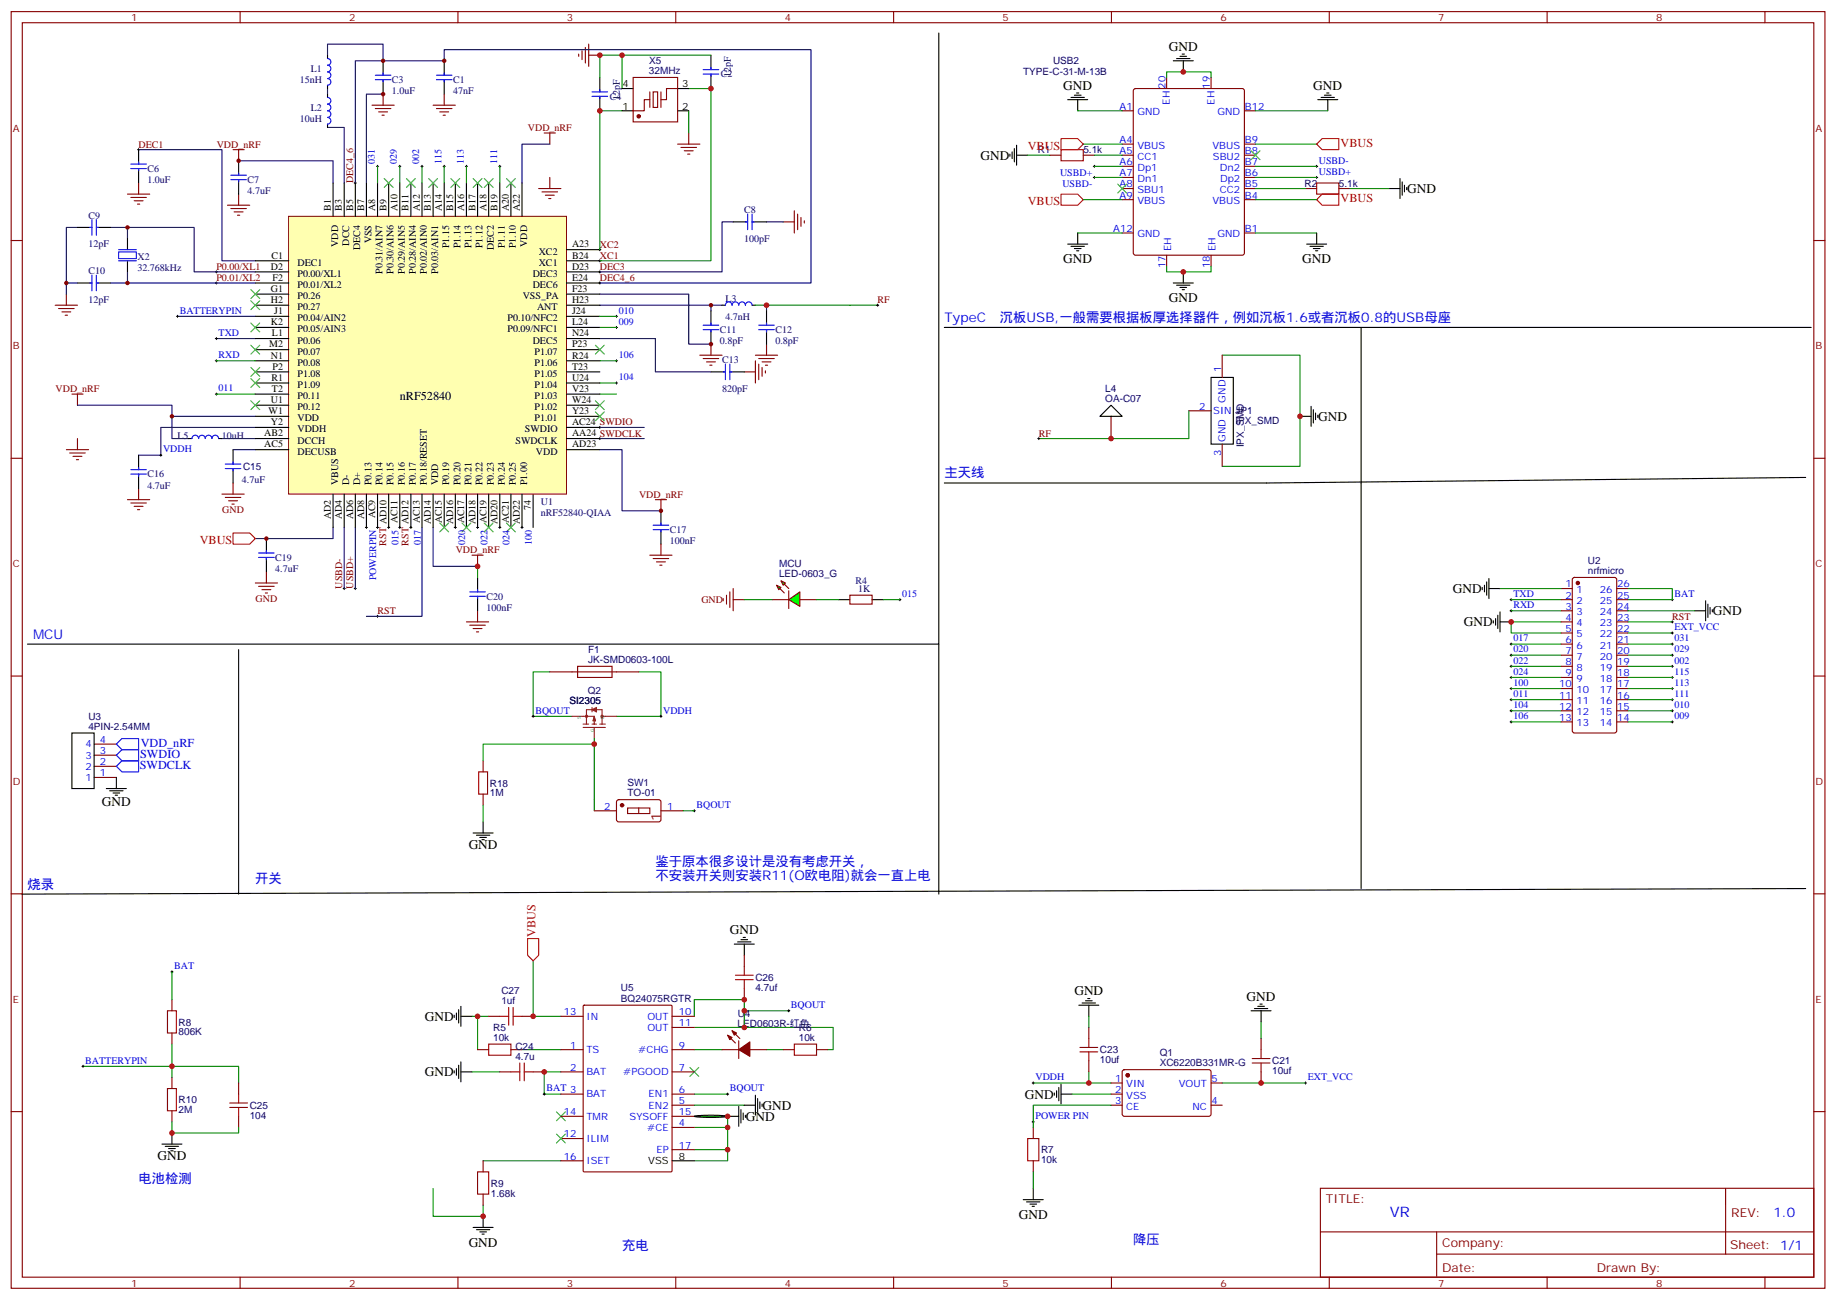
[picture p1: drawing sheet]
<svg xmlns="http://www.w3.org/2000/svg" width="583mm" height="413mm" viewBox="0 0 583 413" stroke-linecap="round" stroke-linejoin="round" font-family="sans-serif">
<defs><g id="words">
<text font-size="4.6" fill="#00f" x="441.2" y="386.3">VR</text>
<g font-size="4.2">
<text x="371" y="16.1">GND</text>
<text x="337.5" y="28.4">GND</text>
<text x="416.9" y="28.4">GND</text>
<text x="311.2" y="50.7">GND</text>
<text x="446.7" y="61.3">GND</text>
<text x="337.5" y="83.6">GND</text>
<text x="413.4" y="83.6">GND</text>
<text x="371" y="95.9">GND</text>
<text x="418.5" y="133.6">GND</text>
<text x="461.2" y="188.3">GND</text>
<text x="543.7" y="195.4">GND</text>
<text x="464.7" y="198.9">GND</text>
<text x="32.3" y="256">GND</text>
<text x="148.8" y="269.4">GND</text>
<text x="231.7" y="296.5">GND</text>
<text x="341" y="315.9">GND</text>
<text x="395.7" y="317.7">GND</text>
<text x="134.8" y="324.1">GND</text>
<text x="134.8" y="341.8">GND</text>
<text x="242.1" y="352.3">GND</text>
<text x="325.3" y="348.8">GND</text>
<text x="236.8" y="355.9">GND</text>
<text x="50" y="368.2">GND</text>
<text x="323.4" y="387">GND</text>
<text x="148.8" y="395.8">GND</text>
</g>
<g font-size="4.2" fill="#00f">
<text x="299.8" y="102.2">TypeC</text>
<text x="317.4" y="102.2">沉板USB,一般需要根据板厚选择器件，例如沉板1.6或者沉板0.8的USB母座</text>
<text x="299.8" y="151.6">主天线</text>
<text x="10.5" y="202.7">MCU</text>
<text x="208" y="275.1">鉴于原本很多设计是没有考虑开关，</text>
<text x="81" y="280.4">开关</text>
<text x="208" y="279.3">不安装开关则安装R11(O欧电阻)就会一直上电</text>
<text x="8.7" y="282.1">烧录</text>
<text x="44" y="375.6">电池检测</text>
<text x="562.9" y="386.5">1.0</text>
<text x="359.7" y="395">降压</text>
<text x="197.4" y="396.8">充电</text>
</g>
<text font-size="4.2" fill="#800" x="209.7" y="260.5" transform="rotate(-90 209.7 260.5)">1</text>
<g font-size="3.9" fill="#f00">
<text x="326.2" y="47.5">VBUS</text>
<text x="425.5" y="46.5">VBUS</text>
<text x="326.2" y="65.1">VBUS</text>
<text x="425.5" y="64.2">VBUS</text>
<text x="63.4" y="172.7">VBUS</text>
<text x="170" y="297.5" transform="rotate(-90 170 297.5)">VBUS</text>
</g>
<text font-size="3.9" x="126.9" y="126.9">nRF52840</text>
<g font-size="3.9" fill="#00f">
<text x="44.7" y="237.1">VDD_nRF</text>
<text x="44.4" y="244.2">SWDCLK</text>
<text x="44.5" y="240.6">SWDIO</text>
</g>
<g font-size="3.9" fill="#800">
<text x="420.9" y="381.9">TITLE:</text>
<text x="549.5" y="386.5">REV:</text>
<text x="457.8" y="396.1">Company:</text>
<text x="549.2" y="396.7">Sheet: 1/1</text>
<text x="457.8" y="403.7">Date:</text>
<text x="506.8" y="403.8">Drawn By:</text>
</g>
<g font-size="3.2" fill="#800">
<text x="41.6" y="6.7">1</text>
<text x="110.8" y="6.7">2</text>
<text x="179.9" y="6.7">3</text>
<text x="249.1" y="6.7">4</text>
<text x="318.2" y="6.7">5</text>
<text x="387.4" y="6.7">6</text>
<text x="456.5" y="6.7">7</text>
<text x="525.7" y="6.7">8</text>
<text x="4.1" y="41.8">A</text>
<text x="576.3" y="41.8">A</text>
<text x="4.1" y="110.9">B</text>
<text x="576.3" y="110.9">B</text>
<text x="4.1" y="180.1">C</text>
<text x="576.3" y="180.1">C</text>
<text x="4.1" y="249.2">D</text>
<text x="576.3" y="249.2">D</text>
<text x="4.1" y="318.4">E</text>
<text x="576.3" y="318.4">E</text>
<text x="41.6" y="408.5">1</text>
<text x="110.8" y="408.5">2</text>
<text x="179.9" y="408.5">3</text>
<text x="249.1" y="408.5">4</text>
<text x="318.2" y="408.5">5</text>
<text x="387.4" y="408.5">6</text>
<text x="456.5" y="408.5">7</text>
<text x="525.7" y="408.5">8</text>
</g>
<g font-size="3.2" fill="#000080">
<text x="98.7" y="22.8">L1</text>
<text x="206" y="23.4">32MHz</text>
<text x="206.1" y="20.2">X5</text>
<text x="324.7" y="23.9">TYPE-C-31-M-13B</text>
<text x="334.3" y="20.4">USB2</text>
<text x="95.1" y="26.4">15nH</text>
<text x="124.4" y="26.4">C3</text>
<text x="124.4" y="29.9">1.0uF</text>
<text x="143.8" y="26.4">C1</text>
<text x="143.8" y="29.9">47nF</text>
<text x="228.8" y="24.6">C2</text>
<text x="232" y="24.6" transform="rotate(-90 232 24.6)">12pF</text>
<text x="98.7" y="35.2">L2</text>
<text x="193.6" y="31.6">C4</text>
<text x="196.7" y="31.6" transform="rotate(-90 196.7 31.6)">12pF</text>
<text x="95.1" y="38.7">10uH</text>
<text x="329.4" y="48.7">R1</text>
<text x="343.9" y="48.7">5.1k</text>
<text x="46.8" y="54.6">C6</text>
<text x="46.8" y="58.1">1.0uF</text>
<text x="78.6" y="58.1">C7</text>
<text x="414.1" y="59.3">R2</text>
<text x="425" y="59.3">5.1k</text>
<text x="78.6" y="61.6">4.7uF</text>
<text x="28.1" y="69.4">C9</text>
<text x="236.3" y="67.6">C8</text>
<text x="236.3" y="76.8">100pF</text>
<text x="28.1" y="78.6">12pF</text>
<text x="43.6" y="82.4">X2</text>
<text x="28.1" y="87">C10</text>
<text x="43.6" y="86">32.768kHz</text>
<text x="230.3" y="95.8">L3</text>
<text x="28.1" y="96.2">12pF</text>
<text x="230.3" y="101.5">4.7nH</text>
<text x="228.5" y="105.7">C11</text>
<text x="246.1" y="105.7">C12</text>
<text x="228.5" y="109.3">0.8pF</text>
<text x="246.1" y="109.3">0.8pF</text>
<text x="229.2" y="115.3">C13</text>
<text x="229.2" y="124.4">820pF</text>
<text x="350.8" y="124.4">L4</text>
<text x="350.8" y="127.6">OA-C07</text>
<text x="392.2" y="131.5">JP1</text>
<text x="392.2" y="134.8">IPX_SMD</text>
<text x="56.3" y="139.2">L5</text>
<text x="70.4" y="139.2">10uH</text>
<text x="394.9" y="142" transform="rotate(-90 394.9 142)">IPX_SMD</text>
<text x="77.2" y="149.2">C15</text>
<text x="46.8" y="151.6">C16</text>
<text x="46.8" y="155.1">4.7uF</text>
<text x="76.8" y="153.4">4.7uF</text>
<text x="171.7" y="160.4">U1</text>
<text x="171.7" y="163.9">nRF52840-QIAA</text>
<text x="212.6" y="169.2">C17</text>
<text x="212.6" y="172.8">100nF</text>
<text x="87.4" y="178">C19</text>
<text x="504" y="178.9">U2</text>
<text x="87.4" y="181.6">4.7uF</text>
<text x="247.3" y="183.3">LED-0603_G</text>
<text x="247.3" y="180.1">MCU</text>
<text x="271.5" y="185.5">R4</text>
<text x="504" y="182.1">nrfmicro</text>
<text x="154.4" y="190.4">C20</text>
<text x="272.4" y="188.1">1K</text>
<text x="154.4" y="193.9">100nF</text>
<text x="186.7" y="207.3">F1</text>
<text x="186.7" y="210.5">JK-SMD0603-100L</text>
<text x="186.6" y="220.4">Q2</text>
<text x="180.8" y="223.6">SI2305</text>
<text x="28.1" y="231.7">4PIN-2.54MM</text>
<text x="28.1" y="228.5">U3</text>
<text x="155.5" y="249.8">R18</text>
<text x="199.2" y="249.7">SW1</text>
<text x="155.5" y="252.8">1M</text>
<text x="199.2" y="252.8">TO-01</text>
<text x="239.8" y="311.4">C26</text>
<text x="159.2" y="315.7">C27</text>
<text x="197.1" y="318">BQ24075RGTR</text>
<text x="197.1" y="314.8">U5</text>
<text x="239.8" y="314.7">4.7uf</text>
<text x="159.2" y="318.8">1uf</text>
<text x="234.2" y="323">U4</text>
<text x="56.7" y="328.7">806K</text>
<text x="56.7" y="325.6">R8</text>
<text x="156.5" y="327.3">R5</text>
<text x="234.1" y="326.2">LED0603R-红色</text>
<text x="253.6" y="327.2">R6</text>
<text x="156.5" y="330.4">10k</text>
<text x="163.6" y="333.2">C24</text>
<text x="253.6" y="330.4">10k</text>
<text x="349.1" y="334.4">C23</text>
<text x="368.1" y="335.4">Q1</text>
<text x="163.6" y="336.4">4.7u</text>
<text x="349.1" y="337.6">10uf</text>
<text x="368.1" y="338.6">XC6220B331MR-G</text>
<text x="403.8" y="341.1">10uf</text>
<text x="403.8" y="337.9">C21</text>
<text x="56.7" y="353.4">2M</text>
<text x="56.7" y="350.3">R10</text>
<text x="79.3" y="352.1">C25</text>
<text x="79.3" y="355.2">104</text>
<text x="330.4" y="369.3">10k</text>
<text x="330.5" y="366.2">R7</text>
<text x="155.8" y="376.7">R9</text>
<text x="155.8" y="379.9">1.68k</text>
</g>
<g font-size="3.2">
<text x="197.6" y="27.8">4</text>
<text x="216.5" y="27.8">3</text>
<text x="197.6" y="34.8">1</text>
<text x="216.5" y="34.8">2</text>
<text x="105" y="66.9" transform="rotate(-90 105 66.9)">B1</text>
<text x="108.5" y="66.9" transform="rotate(-90 108.5 66.9)">B3</text>
<text x="112.1" y="66.9" transform="rotate(-90 112.1 66.9)">B5</text>
<text x="115.6" y="66.9" transform="rotate(-90 115.6 66.9)">B7</text>
<text x="119.1" y="66.9" transform="rotate(-90 119.1 66.9)">A8</text>
<text x="122.7" y="66.9" transform="rotate(-90 122.7 66.9)">B9</text>
<text x="126.2" y="66.9" transform="rotate(-90 126.2 66.9)">A10</text>
<text x="129.7" y="66.9" transform="rotate(-90 129.7 66.9)">B11</text>
<text x="133.2" y="66.9" transform="rotate(-90 133.2 66.9)">A12</text>
<text x="136.8" y="66.9" transform="rotate(-90 136.8 66.9)">B13</text>
<text x="140.3" y="66.9" transform="rotate(-90 140.3 66.9)">A14</text>
<text x="143.8" y="66.9" transform="rotate(-90 143.8 66.9)">B15</text>
<text x="147.4" y="66.9" transform="rotate(-90 147.4 66.9)">A16</text>
<text x="150.9" y="66.9" transform="rotate(-90 150.9 66.9)">B17</text>
<text x="154.4" y="66.9" transform="rotate(-90 154.4 66.9)">A18</text>
<text x="157.9" y="66.9" transform="rotate(-90 157.9 66.9)">B19</text>
<text x="161.5" y="66.9" transform="rotate(-90 161.5 66.9)">A20</text>
<text x="165" y="66.9" transform="rotate(-90 165 66.9)">A22</text>
<text x="110.8" y="78" transform="rotate(-90 110.8 78)">DCC</text>
<text x="117.9" y="77.3" transform="rotate(-90 117.9 77.3)">VSS</text>
<text x="86.2" y="82.1">C1</text>
<text x="107.3" y="78.4" transform="rotate(-90 107.3 78.4)">VDD</text>
<text x="114.4" y="79.4" transform="rotate(-90 114.4 79.4)">DEC4</text>
<text x="142.6" y="78.8" transform="rotate(-90 142.6 78.8)">P1.15</text>
<text x="146.1" y="78.8" transform="rotate(-90 146.1 78.8)">P1.14</text>
<text x="149.6" y="78.8" transform="rotate(-90 149.6 78.8)">P1.13</text>
<text x="153.2" y="78.8" transform="rotate(-90 153.2 78.8)">P1.12</text>
<text x="156.7" y="79.4" transform="rotate(-90 156.7 79.4)">DEC2</text>
<text x="160.2" y="78.8" transform="rotate(-90 160.2 78.8)">P1.11</text>
<text x="163.8" y="78.8" transform="rotate(-90 163.8 78.8)">P1.10</text>
<text x="167.3" y="78.4" transform="rotate(-90 167.3 78.4)">VDD</text>
<text x="171" y="80.9">XC2</text>
<text x="181.6" y="82.1">B24</text>
<text x="181.6" y="78.6">A23</text>
<text x="86" y="85.6">D2</text>
<text x="86.5" y="89.1">F2</text>
<text x="94.4" y="84.4">DEC1</text>
<text x="94.4" y="87.9">P0.00/XL1</text>
<text x="121.4" y="86.9" transform="rotate(-90 121.4 86.9)">P0.31/AIN7</text>
<text x="125" y="86.9" transform="rotate(-90 125 86.9)">P0.30/AIN6</text>
<text x="128.5" y="86.9" transform="rotate(-90 128.5 86.9)">P0.29/AIN5</text>
<text x="132" y="86.9" transform="rotate(-90 132 86.9)">P0.28/AIN4</text>
<text x="135.5" y="86.9" transform="rotate(-90 135.5 86.9)">P0.02/AIN0</text>
<text x="139.1" y="86.9" transform="rotate(-90 139.1 86.9)">P0.03/AIN1</text>
<text x="169.1" y="87.9">DEC3</text>
<text x="171" y="84.4">XC1</text>
<text x="181.6" y="89.1">E24</text>
<text x="181.6" y="85.6">D23</text>
<text x="86" y="92.7">G1</text>
<text x="94.4" y="91.4">P0.01/XL2</text>
<text x="94.4" y="95">P0.26</text>
<text x="165.9" y="95">VSS_PA</text>
<text x="169.1" y="91.4">DEC6</text>
<text x="181.6" y="92.7">F23</text>
<text x="86" y="96.2">H2</text>
<text x="87" y="99.7">J1</text>
<text x="94.4" y="98.5">P0.27</text>
<text x="170.5" y="98.5">ANT</text>
<text x="181.6" y="96.2">H23</text>
<text x="181.6" y="99.7">J24</text>
<text x="86" y="103.3">K2</text>
<text x="86.3" y="106.8">L1</text>
<text x="94.4" y="102">P0.04/AIN2</text>
<text x="94.4" y="105.6">P0.05/AIN3</text>
<text x="161.1" y="105.6">P0.09/NFC1</text>
<text x="161.1" y="102">P0.10/NFC2</text>
<text x="181.6" y="103.3">L24</text>
<text x="181.6" y="106.8">N24</text>
<text x="85.4" y="110.3">M2</text>
<text x="86" y="113.8">N1</text>
<text x="94.4" y="109.1">P0.06</text>
<text x="94.4" y="112.6">P0.07</text>
<text x="169.1" y="109.1">DEC5</text>
<text x="169.7" y="112.6">P1.07</text>
<text x="181.6" y="113.8">R24</text>
<text x="181.6" y="110.3">P23</text>
<text x="86.5" y="117.4">P2</text>
<text x="94.4" y="116.1">P0.08</text>
<text x="94.4" y="119.7">P1.08</text>
<text x="169.7" y="119.7">P1.05</text>
<text x="169.7" y="116.1">P1.06</text>
<text x="181.6" y="117.4">T23</text>
<text x="86.2" y="120.9">R1</text>
<text x="86.3" y="124.4">T2</text>
<text x="94.4" y="123.2">P1.09</text>
<text x="169.7" y="123.2">P1.04</text>
<text x="181.6" y="124.4">V23</text>
<text x="181.6" y="120.9">U24</text>
<text x="85.3" y="131.5">W1</text>
<text x="86" y="128">U1</text>
<text x="94.4" y="126.7">P0.11</text>
<text x="94.4" y="130.2">P0.12</text>
<text x="169.7" y="130.2">P1.02</text>
<text x="169.7" y="126.7">P1.03</text>
<text x="181.6" y="131.5">Y23</text>
<text x="181.6" y="128">W24</text>
<text x="86" y="135">Y2</text>
<text x="94.4" y="133.8">VDD</text>
<text x="94.4" y="137.3">VDDH</text>
<text x="166.6" y="137.3">SWDIO</text>
<text x="169.7" y="133.8">P1.01</text>
<text x="181.6" y="135">AC24 SWDIO</text>
<text x="83.9" y="138.5">AB2</text>
<text x="83.9" y="142.1">AC5</text>
<text x="94.4" y="140.8">DCCH</text>
<text x="163.7" y="140.8">SWDCLK</text>
<text x="181.6" y="138.5">AA24 SWDCLK</text>
<text x="181.6" y="142.1">AD23</text>
<text x="94.4" y="144.4">DECUSB</text>
<text x="170.1" y="144.4">VDD</text>
<text x="107.3" y="154.1" transform="rotate(-90 107.3 154.1)">VBUS</text>
<text x="110.8" y="154.1" transform="rotate(-90 110.8 154.1)">D-</text>
<text x="114.4" y="154.1" transform="rotate(-90 114.4 154.1)">D+</text>
<text x="117.9" y="154.1" transform="rotate(-90 117.9 154.1)">P0.13</text>
<text x="121.4" y="154.1" transform="rotate(-90 121.4 154.1)">P0.14</text>
<text x="125" y="154.1" transform="rotate(-90 125 154.1)">P0.15</text>
<text x="128.5" y="154.1" transform="rotate(-90 128.5 154.1)">P0.16</text>
<text x="132" y="154.1" transform="rotate(-90 132 154.1)">P0.17</text>
<text x="135.5" y="154.1" transform="rotate(-90 135.5 154.1)">P0.18/RESET</text>
<text x="139.1" y="154.1" transform="rotate(-90 139.1 154.1)">VDD</text>
<text x="142.6" y="154.1" transform="rotate(-90 142.6 154.1)">P0.19</text>
<text x="146.1" y="154.1" transform="rotate(-90 146.1 154.1)">P0.20</text>
<text x="149.6" y="154.1" transform="rotate(-90 149.6 154.1)">P0.21</text>
<text x="153.2" y="154.1" transform="rotate(-90 153.2 154.1)">P0.22</text>
<text x="156.7" y="154.1" transform="rotate(-90 156.7 154.1)">P0.23</text>
<text x="160.2" y="154.1" transform="rotate(-90 160.2 154.1)">P0.24</text>
<text x="163.8" y="154.1" transform="rotate(-90 163.8 154.1)">P0.25</text>
<text x="167.3" y="154.1" transform="rotate(-90 167.3 154.1)">P1.00</text>
<text x="168.5" y="161.8" transform="rotate(-90 168.5 161.8)">74</text>
<text x="105" y="164.8" transform="rotate(-90 105 164.8)">AD2</text>
<text x="108.5" y="164.8" transform="rotate(-90 108.5 164.8)">AD4</text>
<text x="112.1" y="164.8" transform="rotate(-90 112.1 164.8)">AD6</text>
<text x="115.6" y="164.8" transform="rotate(-90 115.6 164.8)">AD8</text>
<text x="119.1" y="164.6" transform="rotate(-90 119.1 164.6)">AC9</text>
<text x="136.8" y="166.4" transform="rotate(-90 136.8 166.4)">AD14</text>
<text x="140.3" y="166.2" transform="rotate(-90 140.3 166.2)">AC15</text>
<text x="143.8" y="166.4" transform="rotate(-90 143.8 166.4)">AD16</text>
<text x="150.9" y="166.4" transform="rotate(-90 150.9 166.4)">AD18</text>
<text x="157.9" y="166.4" transform="rotate(-90 157.9 166.4)">AD20</text>
<text x="165" y="166.4" transform="rotate(-90 165 166.4)">AD22</text>
<text x="205.8" y="369.6">VSS</text>
<text x="215.4" y="368.2">8</text>
</g>
<g font-size="3.2" fill="#00f">
<text x="370" y="28.1" transform="rotate(-90 370 28.1)">20</text>
<text x="384.1" y="28.1" transform="rotate(-90 384.1 28.1)">19</text>
<text x="355.4" y="34.8">A1</text>
<text x="371.4" y="33.2" transform="rotate(-90 371.4 33.2)">EH</text>
<text x="385.5" y="33.2" transform="rotate(-90 385.5 33.2)">EH</text>
<text x="395.2" y="34.8">B12</text>
<text x="361" y="36.6">GND</text>
<text x="386.4" y="36.6">GND</text>
<text x="355.4" y="45.4">A4</text>
<text x="361" y="47.2">VBUS</text>
<text x="384.9" y="47.2">VBUS</text>
<text x="395.2" y="45.4">B9</text>
<text x="119" y="52.1" transform="rotate(-90 119 52.1)">031</text>
<text x="126" y="52.1" transform="rotate(-90 126 52.1)">029</text>
<text x="133.1" y="52.1" transform="rotate(-90 133.1 52.1)">002</text>
<text x="140.1" y="52.1" transform="rotate(-90 140.1 52.1)">115</text>
<text x="147.2" y="52.1" transform="rotate(-90 147.2 52.1)">113</text>
<text x="157.8" y="52.1" transform="rotate(-90 157.8 52.1)">111</text>
<text x="355.4" y="48.9">A5</text>
<text x="355.4" y="52.5">A6</text>
<text x="361" y="50.7">CC1</text>
<text x="385" y="50.7">SBU2</text>
<text x="395.2" y="52.5">B7</text>
<text x="395.2" y="48.9">B8</text>
<text x="418.6" y="51.9">USBD-</text>
<text x="336.5" y="55.9">USBD+</text>
<text x="337.2" y="59.4">USBD-</text>
<text x="355.4" y="56">A7</text>
<text x="355.4" y="59.5">A8</text>
<text x="361" y="54.2">Dp1</text>
<text x="361" y="57.7">Dn1</text>
<text x="387.2" y="54.2">Dn2</text>
<text x="387.3" y="57.7">Dp2</text>
<text x="395.2" y="59.5">B5</text>
<text x="395.2" y="56">B6</text>
<text x="418.6" y="55.5">USBD+</text>
<text x="355.4" y="63">A9</text>
<text x="361" y="61.3">SBU1</text>
<text x="361" y="64.8">VBUS</text>
<text x="384.9" y="64.8">VBUS</text>
<text x="387.3" y="61.3">CC2</text>
<text x="395.2" y="63">B4</text>
<text x="353.3" y="73.6">A12</text>
<text x="361" y="75.4">GND</text>
<text x="386.4" y="75.4">GND</text>
<text x="395.2" y="73.6">B1</text>
<text x="371.7" y="79.7" transform="rotate(-90 371.7 79.7)">EH</text>
<text x="385.8" y="79.7" transform="rotate(-90 385.8 79.7)">EH</text>
<text x="370" y="85.2" transform="rotate(-90 370 85.2)">17</text>
<text x="384.1" y="85.2" transform="rotate(-90 384.1 85.2)">18</text>
<text x="57" y="99.6">BATTERYPIN</text>
<text x="196.4" y="99.6">010</text>
<text x="69.4" y="106.6">TXD</text>
<text x="196.4" y="103.1">009</text>
<text x="69.4" y="113.7">RXD</text>
<text x="196.4" y="113.7">106</text>
<text x="387.6" y="118.1" transform="rotate(-90 387.6 118.1)">1</text>
<text x="69.4" y="124.2">011</text>
<text x="196.4" y="120.7">104</text>
<text x="380.6" y="130.1">2</text>
<text x="385.1" y="131.5">SIN</text>
<text x="389" y="127.8" transform="rotate(-90 389 127.8)">GND</text>
<text x="51.8" y="143.7">VDDH</text>
<text x="389" y="140.3" transform="rotate(-90 389 140.3)">GND</text>
<text x="387.6" y="144.8" transform="rotate(-90 387.6 144.8)">3</text>
<text x="126.5" y="172.9" transform="rotate(-90 126.5 172.9)">015 AC11</text>
<text x="133.5" y="172.9" transform="rotate(-90 133.5 172.9)">017 AC13</text>
<text x="147.6" y="172.9" transform="rotate(-90 147.6 172.9)">020 AC17</text>
<text x="154.7" y="172.9" transform="rotate(-90 154.7 172.9)">022 AC19</text>
<text x="161.7" y="172.9" transform="rotate(-90 161.7 172.9)">024 AC21</text>
<text x="168.8" y="172.9" transform="rotate(-90 168.8 172.9)">100</text>
<text x="119.4" y="184.3" transform="rotate(-90 119.4 184.3)">POWERPIN</text>
<text x="286.3" y="189.5">015</text>
<text x="480.4" y="189.5">TXD</text>
<text x="496.9" y="186.5">1</text>
<text x="496.9" y="190">2</text>
<text x="500.4" y="188.3">1</text>
<text x="500.4" y="191.8">2</text>
<text x="507.8" y="191.8">25</text>
<text x="507.8" y="188.3">26</text>
<text x="513.4" y="190">25</text>
<text x="513.4" y="186.5">26</text>
<text x="531.5" y="189.5">BAT</text>
<text x="480.4" y="193">RXD</text>
<text x="496.9" y="193.6">3</text>
<text x="496.9" y="197.1">4</text>
<text x="500.4" y="195.3">3</text>
<text x="507.8" y="195.3">24</text>
<text x="513.4" y="197.1">23</text>
<text x="513.4" y="193.6">24</text>
<text x="480.4" y="203.6">017</text>
<text x="496.9" y="200.6">5</text>
<text x="500.4" y="198.9">4</text>
<text x="500.4" y="202.4">5</text>
<text x="507.8" y="202.4">22</text>
<text x="507.8" y="198.9">23</text>
<text x="513.4" y="200.6">22</text>
<text x="531.5" y="203.6">031</text>
<text x="531.5" y="200.1">EXT_VCC</text>
<text x="480.4" y="207.2">020</text>
<text x="496.9" y="204.2">6</text>
<text x="496.9" y="207.7">7</text>
<text x="500.4" y="205.9">6</text>
<text x="500.4" y="209.4">7</text>
<text x="507.8" y="209.4">20</text>
<text x="507.8" y="205.9">21</text>
<text x="513.4" y="207.7">20</text>
<text x="513.4" y="204.2">21</text>
<text x="531.5" y="207.2">029</text>
<text x="480.4" y="210.7">022</text>
<text x="480.4" y="214.2">024</text>
<text x="496.9" y="211.2">8</text>
<text x="496.9" y="214.7">9</text>
<text x="500.4" y="213">8</text>
<text x="507.8" y="213">19</text>
<text x="513.4" y="214.7">18</text>
<text x="513.4" y="211.2">19</text>
<text x="531.5" y="210.7">002</text>
<text x="531.5" y="214.2">115</text>
<text x="480.4" y="217.7">100</text>
<text x="480.4" y="221.3">011</text>
<text x="494.9" y="218.3">10</text>
<text x="494.9" y="221.8">11</text>
<text x="500.4" y="216.5">9</text>
<text x="500.4" y="220">10</text>
<text x="507.8" y="220">17</text>
<text x="507.8" y="216.5">18</text>
<text x="513.4" y="221.8">16</text>
<text x="513.4" y="218.3">17</text>
<text x="531.5" y="217.7">113</text>
<text x="531.5" y="221.3">111</text>
<text x="169.9" y="226.6">BQOUT</text>
<text x="210.5" y="226.6">VDDH</text>
<text x="480.4" y="224.8">104</text>
<text x="494.9" y="225.3">12</text>
<text x="500.4" y="223.6">11</text>
<text x="500.4" y="227.1">12</text>
<text x="507.8" y="227.1">15</text>
<text x="507.8" y="223.6">16</text>
<text x="513.4" y="225.3">15</text>
<text x="531.5" y="224.8">010</text>
<text x="480.4" y="228.3">106</text>
<text x="494.9" y="228.8">13</text>
<text x="500.4" y="230.6">13</text>
<text x="507.8" y="230.6">14</text>
<text x="513.4" y="228.8">14</text>
<text x="531.5" y="228.3">009</text>
<text x="27.2" y="237.3">4</text>
<text x="31.6" y="239.4">3</text>
<text x="31.6" y="235.9">4</text>
<text x="27.2" y="244.4">2</text>
<text x="27.2" y="240.8">3</text>
<text x="31.6" y="243">2</text>
<text x="27.2" y="247.9">1</text>
<text x="31.6" y="246.5">1</text>
<text x="191.7" y="257.1">2</text>
<text x="211.7" y="257.1">1</text>
<text x="221.1" y="256.5">BQOUT</text>
<text x="55.3" y="307.7">BAT</text>
<text x="179" y="322.3">13</text>
<text x="186.2" y="323.7">IN</text>
<text x="205.5" y="323.7">OUT</text>
<text x="215.4" y="322.3">10</text>
<text x="251.1" y="320">BQOUT</text>
<text x="205.5" y="327.3">OUT</text>
<text x="215.4" y="325.9">11</text>
<text x="181" y="332.9">1</text>
<text x="186.2" y="334.3">TS</text>
<text x="202.6" y="334.3">#CHG</text>
<text x="215.4" y="332.9">9</text>
<text x="27.1" y="337.7">BATTERYPIN</text>
<text x="181" y="340">2</text>
<text x="186.2" y="341.4">BAT</text>
<text x="197.9" y="341.4">#PGOOD</text>
<text x="215.4" y="340">7</text>
<text x="173.5" y="346.5">BAT 3</text>
<text x="215.4" y="347">6</text>
<text x="231.7" y="346.5">BQOUT</text>
<text x="328.7" y="343">VDDH</text>
<text x="354" y="343.5">1</text>
<text x="354" y="347">2</text>
<text x="357.5" y="345.3">VIN</text>
<text x="374.2" y="345.3">VOUT</text>
<text x="384.6" y="343.5">5</text>
<text x="415.1" y="343">EXT_VCC</text>
<text x="186.2" y="348.4">BAT</text>
<text x="205.9" y="352">EN2</text>
<text x="205.9" y="348.4">EN1</text>
<text x="215.4" y="350.6">5</text>
<text x="354" y="350.6">3</text>
<text x="357.5" y="348.8">VSS</text>
<text x="357.5" y="352.3">CE</text>
<text x="378.5" y="352.3">NC</text>
<text x="384.6" y="350.6">4</text>
<text x="179" y="354.1">14</text>
<text x="186.2" y="355.5">TMR</text>
<text x="199.8" y="355.5">SYSOFF</text>
<text x="205.4" y="359">#CE</text>
<text x="215.4" y="357.6">4</text>
<text x="215.4" y="354.1">15</text>
<text x="328.7" y="355.3">POWER PIN</text>
<text x="179" y="361.1">12</text>
<text x="186.2" y="362.5">ILIM</text>
<text x="215.4" y="364.7">17</text>
<text x="179" y="368.2">16</text>
<text x="186.2" y="369.6">ISET</text>
<text x="208.3" y="366.1">EP</text>
</g>
<g font-size="3.2" fill="#800000">
<text x="167.6" y="41.6">VDD_nRF</text>
<text x="44" y="46.9">DEC1</text>
<text x="68.8" y="46.9">VDD_nRF</text>
<text x="112.1" y="58.1" transform="rotate(-90 112.1 58.1)">DEC4_6</text>
<text x="190.4" y="82.2">XC1</text>
<text x="190.4" y="78.6">XC2</text>
<text x="68.7" y="85.7">P0.00/XL1</text>
<text x="68.7" y="89.2">P0.01/XL2</text>
<text x="190.4" y="85.7">DEC3</text>
<text x="190.4" y="89.2">DEC4_6</text>
<text x="278.6" y="96.3">RF</text>
<text x="17.7" y="124.5">VDD_nRF</text>
<text x="329.7" y="138.6">RF</text>
<text x="202.9" y="158">VDD_nRF</text>
<text x="70.5" y="162.9">GND</text>
<text x="122.6" y="173.2" transform="rotate(-90 122.6 173.2)">RST AD10</text>
<text x="129.6" y="173.2" transform="rotate(-90 129.6 173.2)">RST AD12</text>
<text x="144.6" y="175.6">VDD_nRF</text>
<text x="81.1" y="191.2">GND</text>
<text x="108.6" y="186.9" transform="rotate(-90 108.6 186.9)">USBD-</text>
<text x="112.1" y="186.9" transform="rotate(-90 112.1 186.9)">USBD+</text>
<text x="222.6" y="191.4">GND</text>
<text x="119.8" y="195.1">RST</text>
<text x="530.8" y="196.8">RST</text>
</g>
<g font-size="1.4" fill="#238d23">
<text x="184.4" y="228.1" transform="rotate(-90 184.4 228.1)">S</text>
<text x="188.6" y="232.4" transform="rotate(-90 188.6 232.4)">G</text>
<text x="191.8" y="228.1" transform="rotate(-90 191.8 228.1)">D</text>
</g>
</g></defs>
<g fill="none" stroke="#000" stroke-width=".32">
<path d="M43.6 47.5h.7M44 47.2v.7M112.4 58.1h.7M112.8 57.7v.8M190 79.3h.7M190.4 78.9v.7M68.3 86.3h.7M68.3 89.9h.7M68.7 86v.7M68.7 89.5v.7M190 82.8h.7M190 86.3h.7"/>
<path d="M190 89.9h.7M190.4 82.4v.7M190.4 86v.7M190.4 89.5v.7M190 139.2h.7M190 135.7h.7M190.4 135.4v.7M190.4 138.9v.7M108.9 186.9h.7M109.3 186.5v.7M112.4 186.9h.7M112.8 186.5v.7"/>
<path d="M119.5 195.7h.7M119.8 195.3v.7"/>
</g>
<g fill="none" stroke="#800000" stroke-width=".35">
<path d="M183.7 17.2v.7M184.7 16.1v2.8M185.8 15.1v4.9M186.9 17.5h3.5M186.9 14v7.1M118.1 33.4h7M119.1 34.5h5M120.2 35.5h2.8M121.2 36.6h.8M121.6 29.9v3.5M137.5 33.4h7M138.5 34.5h5"/>
<path d="M139.6 35.5h2.8M140.7 36.6h.7M141 29.9v3.5M44 58.1v3.5M74 47.5h3.5M75.7 47.5v3.5M171 59.9h7M172.8 42.2h3.5M174.5 42.2v3.6M174.5 56.3v3.6M40.5 61.6h7M41.5 62.7h5"/>
<path d="M42.6 63.7h2.8M43.6 64.8h.7M72.2 65.2h7.1M73.3 66.2h4.9M74.3 67.3h2.9M75.4 68.3h.7M75.7 61.6v3.6M172 60.9h5M173.1 62h2.8M174.2 63h.7M248.6 70.4h3.5M252.1 66.9v7.1"/>
<path d="M253.2 68v4.9M254.2 69v2.9M255.3 70.1v.7M17.5 96.9h7.1M18.6 98h4.9M19.6 99h2.9M21.1 93.4v3.5M20.7 100.1h.7M222.1 112.8h7.1M223.2 113.8h4.9M224.3 114.9h2.8M225.3 116h.7"/>
<path d="M225.7 109.3v3.5M236.3 118.1h3.5M239.8 114.5v7.1M239.8 112.8h7M240.8 115.6v4.9M240.8 113.8h5M241.9 116.7v2.8M241.9 114.9h2.8M243 117.7v.7M243 116h.7M243.3 109.3v3.5M22.8 125.1h3.6"/>
<path d="M24.6 125.1v3.6M24.6 139.2v3.6M21.1 142.8h7M22.1 143.8h5M23.2 144.9h2.8M24.2 145.9h.7M40.5 158.6h7M41.5 159.7h5M44 155.1v3.5M70.4 156.9h7.1M71.5 157.9h4.9M72.6 159h2.8"/>
<path d="M74 153.4v3.5M208 158.6h3.6M209.8 158.6v3.6M42.6 160.8h2.8M43.6 161.8h.7M73.6 160.1h.7M149.8 176.3h3.6M151.6 176.3v3.5M206.3 176.3h7M207.3 177.3h5M208.4 178.4h2.8M209.4 179.5h.7"/>
<path d="M209.8 172.8v3.5M81 185.1h7.1M82.1 186.2h4.9M83.1 187.2h2.9M84.2 188.3h.7M84.6 181.6v3.5M148.1 197.4h7M149.1 198.5h5M150.2 199.6h2.8M151.6 193.9v3.5M151.2 200.6h.7"/>
</g>
<g fill="none" stroke="#000080" stroke-width=".35">
<path d="M104 17.5v-3.5h17.6v5.3h-8.8v38.8M104 28.1v1.8M121.6 29.9h-5.3v28.2M44 47.5h26.4v35.3h10.6M75.7 51h30v7.1M104 40.5h5.3v17.6M174.5 45.8h-8.8v12.3M24.6 72.2h-3.5v21.2M35.2 72.2h26.4v14.1h19.4M40.5 72.2v3.5M232.7 70.4h-3.5v15.9h-38.8M243.3 70.4h5.3"/>
<path d="M21.1 89.9h3.5M35.2 89.9h45.8M40.5 86.3v3.6M190.4 93.4h28.2v15.9h7.1M190.4 96.9h38.8M225.7 96.9v1.8M243.3 96.9v1.8M56.3 100.4h24.7M68.7 107.5h12.3M190.4 107.5h17.6v10.6h17.7M24.6 128.7h30v3.5h26.4M54.6 132.2v7h5.3"/>
<path d="M70.4 139.2h10.6M81 135.7h-30v8.8h-7M190.4 135.7h14.1M190.4 139.2h14.1M74 142.8h7M190.4 142.8h7v19.4h12.4M105.7 167.5v3.5h-24.7M109.3 167.5v19.4M112.8 167.5v19.4M133.9 167.5v28.2h-17.6M137.5 167.5v12.3h14.1"/>
</g>
<g fill="none" stroke="#000" stroke-width=".35">
<path d="M104 17.5v1.1M121.6 19.3v4.6M225.7 17.5v4.6M104 27.1v1M104 29.9v1M104 39.4v1.1M121.6 25.3v4.6M225.7 23.5v4.6M44 47.5v4.6M44 53.5v4.6M75.7 51v4.6M75.7 57v4.6"/>
<path d="M24.6 72.2h4.6M30.6 72.2h4.6M40.5 75.7v3.6M232.7 70.4h4.6M238.7 70.4h4.6M24.6 89.9h4.6M30.6 89.9h4.6M40.5 82.8v3.5M225.7 98.7v4.6M229.2 96.9h1.1M238.7 96.9h1.1M243.3 98.7v4.6"/>
<path d="M225.7 104.7v4.6M225.7 118.1h4.6M231.7 118.1h4.6M243.3 104.7v4.6M59.9 139.2h1M69.4 139.2h1M169.2 156.9v10.6M209.8 162.2v4.6M209.8 168.2v4.6M151.6 183.3v4.6M151.6 189.3v4.6"/>
</g>
<g fill="none" stroke="#00f" stroke-width=".35">
<path d="M104 18.6a1.06 1.06 0 0 1 1 1 1.06 1.06 0 0 1-1 1.1 1.06 1.06 0 0 1 1 1.1 1.06 1.06 0 0 1-1 1 1.06 1.06 0 0 1 1 1.1 1.06 1.06 0 0 1-1 1 1.06 1.06 0 0 1 1 1.1 1.06 1.06 0 0 1-1 1.1M104 30.9a1.06 1.06 0 0 1 1 1.1 1.06 1.06 0 0 1-1 1.1 1.06 1.06 0 0 1 1 1 1.06 1.06 0 0 1-1 1.1 1.06 1.06 0 0 1 1 1 1.06 1.06 0 0 1-1 1.1 1.06 1.06 0 0 1 1 1 1.06 1.06 0 0 1-1 1.1M119.1 23.9h5M119.1 25.3h5M121.6 23.2v.7M121.6 25.3v.7M223.2 22.1h4.9M223.2 23.5h4.9M225.7 21.4v.7M225.7 23.5v.7M41.5 53.5h5M41.5 52.1h5"/>
<path d="M44 51.4v.7M44 53.5v.7M73.3 57h4.9M73.3 55.6h4.9M75.7 54.9v.7M75.7 57v.7M28.5 72.2h.7M29.2 69.7v5M30.6 69.7v5M30.6 72.2h.7M37.6 80h5.7v2.1h-5.7zM37.6 79.3h5.7"/>
<path d="M236.6 70.4h.7M237.3 68v4.9M238.7 68v4.9M238.7 70.4h.7M28.5 89.9h.7M29.2 87.4v4.9M30.6 87.4v4.9M30.6 89.9h.7M37.6 82.8h5.7M230.3 96.9a1.06 1.06 0 0 1 1-1.1 1.06 1.06 0 0 1 1.1 1.1 1.06 1.06 0 0 1 1-1.1 1.06 1.06 0 0 1 1.1 1.1 1.06 1.06 0 0 1 1-1.1 1.06 1.06 0 0 1 1.1 1.1 1.06 1.06 0 0 1 1.1-1.1 1.06 1.06 0 0 1 1 1.1M223.2 103.3h4.9M223.2 104.7h4.9"/>
<path d="M225.7 102.6v.7M225.7 104.7v.7M229.6 118.1h.7M230.3 115.6v4.9M231.7 115.6v4.9M231.7 118.1h.7M240.8 103.3h5M240.8 104.7h5M243.3 102.6v.7M243.3 104.7v.7M60.9 139.2a1.06 1.06 0 0 1 1.1-1 1.06 1.06 0 0 1 1 1 1.06 1.06 0 0 1 1.1-1 1.06 1.06 0 0 1 1.1 1 1.06 1.06 0 0 1 1-1 1.06 1.06 0 0 1 1.1 1 1.06 1.06 0 0 1 1-1 1.06 1.06 0 0 1 1.1 1M207.3 168.2h5"/>
<path d="M207.3 166.8h5M209.8 166.1v.7M209.8 168.2v.7M149.1 189.3h5M149.1 187.9h5M151.6 187.2v.7M151.6 189.3v.7"/>
</g>
<path d="M91.6 68.7h88.2v88.2h-88.2z" fill="#ffffb0" stroke="#800000" stroke-width=".32"/>
<g fill="none" stroke="#000" stroke-width=".35">
<path d="M141 19.3v4.6M298 10.5v194h-289.3M141 25.3v4.6M105.7 58.1v10.6M109.3 58.1v10.6M112.8 58.1v10.6M116.3 58.1v10.6M119.8 58.1v10.6M123.4 58.1v10.6M126.9 58.1v10.6M130.4 58.1v10.6M133.9 58.1v10.6"/>
<path d="M137.5 58.1v10.6M141 58.1v10.6M144.5 58.1v10.6M148.1 58.1v10.6M151.6 58.1v10.6M155.1 58.1v10.6M158.6 58.1v10.6M162.2 58.1v10.6M165.7 58.1v10.6M179.8 79.3h10.6M81 82.8h10.6M81 93.4h10.6"/>
<path d="M81 96.9h10.6M81 89.9h10.6M81 86.3h10.6M179.8 82.8h10.6M179.8 93.4h10.6M179.8 96.9h10.6M179.8 89.9h10.6M179.8 86.3h10.6M81 104h10.6M81 100.4h10.6M81 107.5h10.6M81 111h10.6"/>
<path d="M81 114.5h10.6M81 118.1h10.6M179.8 104h10.6M179.8 100.4h10.6M179.8 107.5h10.6M179.8 111h10.6M179.8 114.5h10.6M179.8 118.1h10.6M299.8 104h102.3M81 132.2h10.6M81 139.2h10.6M81 135.7h10.6"/>
<path d="M81 121.6h10.6M81 125.1h10.6M81 128.7h10.6M179.8 132.2h10.6M179.8 139.2h10.6M179.8 135.7h10.6M179.8 121.6h10.6M179.8 125.1h10.6M179.8 128.7h10.6M44 144.5v4.6M44 150.5v4.6M74 142.8v4.6"/>
<path d="M74 148.8v4.6M81 142.8h10.6M105.7 156.9v10.6M109.3 156.9v10.6M112.8 156.9v10.6M116.3 156.9v10.6M119.8 156.9v10.6M123.4 156.9v10.6M126.9 156.9v10.6M130.4 156.9v10.6M133.9 156.9v10.6M137.5 156.9v10.6"/>
<path d="M141 156.9v10.6M144.5 156.9v10.6M148.1 156.9v10.6M151.6 156.9v10.6M155.1 156.9v10.6M158.6 156.9v10.6M162.2 156.9v10.6M165.7 156.9v10.6M179.8 142.8h10.6M299.8 153.4h102.3M84.6 171v4.6M84.6 177v4.6"/>
<path d="M474 197.1v.7M474.7 196.4v2.1M475.4 195.3v4.3M476.1 197.4h3.6M476.1 194.3v6.3M537.9 193.9h3.5M541.4 190.7v6.4M542.1 191.8v4.2M542.8 192.9v2.1M543.5 193.6v.7M75.7 206.3v77.6"/>
</g>
<g fill="none" stroke="#00f" stroke-width=".35">
<path d="M138.5 25.3h5M138.5 23.9h5M141 23.2v.7M141 25.3v.7M41.5 149.1h5M41.5 150.5h5M44 148.4v.7M44 150.5v.7M71.5 147.4h4.9M71.5 148.8h4.9M74 146.6v.8M74 148.8v.7"/>
<path d="M82.1 175.6h4.9M82.1 177h4.9M84.6 174.9v.7M84.6 177v.7"/>
</g>
<g fill="none" stroke="#008700" stroke-width=".35">
<path d="M239.8 96.9h30M68.7 114.5h12.3M377.4 130.4v8.8h-47.7M151.6 179.8v3.5M479.7 190.4h15.8M479.7 193.9h15.8M516.7 186.9h14.1v3.5h-14.1M516.7 197.4h14.1M479.7 204.5h15.8M479.7 208h15.8M479.7 211.6h15.8M479.7 215.1h15.8"/>
<path d="M479.7 218.6h15.8M479.7 222.1h15.8M479.7 225.7h15.8M479.7 229.2h15.8"/>
</g>
<g fill="none" stroke="#870000" stroke-width=".35">
<path d="M3.5 3.7h575.8v405.3h-575.8zM7.1 7.2h568.7v398.3h-568.7zM76.2 3.7v3.5M145.4 3.7v3.5M214.5 3.7v3.5M283.7 3.7v3.5M352.8 3.7v3.5M421.9 3.7v3.5M491.1 3.7v3.5M560.2 3.7v3.5M3.5 76.4h3.6M575.8 76.4h3.5"/>
<path d="M3.5 145.5h3.6M575.8 145.5h3.5M245.1 190.4h5.3M253.9 190.4h5.3M3.5 214.7h3.6M575.8 214.7h3.5M3.5 283.8h3.6M575.8 283.8h3.5M3.5 352.9h3.6M575.8 352.9h3.5M419.1 377.3h156.7v28.2h-156.7zM547.7 377.3l.1 20.9"/>
<path d="M419.2 391.1h156.4M456 398.2h119.6M456 391.1v14.1M76.2 405.5v3.5M145.4 405.5v3.5M214.5 405.5v3.5M283.7 405.5v3.5M352.8 405.5v3.5M421.9 405.5v3.5M491.1 405.5v3.5M560.2 405.5v3.5"/>
</g>
<g fill="none" stroke="#3c3" stroke-width=".35">
<path d="M122 56.7l2.8 2.8M124.8 56.7l-2.8 2.8M129 56.7l2.8 2.8M131.8 56.7l-2.8 2.8M136.1 56.7l2.8 2.8M138.9 56.7l-2.8 2.8M143.1 56.7l2.8 2.8M145.9 56.7l-2.8 2.8M150.2 56.7l2.8 2.8M153 56.7l-2.8 2.8M153.7 56.7l2.8 2.8M156.5 56.7l-2.8 2.8"/>
<path d="M160.8 56.7l2.8 2.8M163.6 56.7l-2.8 2.8M79.6 92l2.8 2.8M79.6 95.5l2.8 2.8M82.4 92l-2.8 2.8M82.4 95.5l-2.8 2.8M79.6 102.6l2.8 2.8M79.6 109.6l2.8 2.8M79.6 116.7l2.8 2.8M82.4 102.6l-2.8 2.8M82.4 109.6l-2.8 2.8M82.4 116.7l-2.8 2.8"/>
<path d="M189 109.6l2.8 2.8M191.8 109.6l-2.8 2.8M79.6 120.2l2.8 2.8M79.6 127.2l2.8 2.9M82.4 120.2l-2.8 2.8M82.4 127.2l-2.8 2.9M189 127.2l2.8 2.9M189 130.8l2.8 2.8M191.8 130.8l-2.8 2.8M191.8 127.2l-2.8 2.9M139.6 166.1l2.8 2.8M142.4 166.1l-2.8 2.8"/>
<path d="M146.6 166.1l2.9 2.8M149.5 166.1l-2.9 2.8M153.7 166.1l2.8 2.8M156.5 166.1l-2.8 2.8M160.8 166.1l2.8 2.8M163.6 166.1l-2.8 2.8"/>
</g>
<g fill="none" stroke="#000" stroke-width=".32">
<path d="M68.3 107.5h.7M68.3 114.5h.7M68.7 107.1v.7M68.7 114.2v.7M329.4 139.2h.7M329.7 138.9v.7M479.3 190.4h.7M479.3 193.9h.7M479.7 190v.7M479.7 193.6v.7M530.5 190.4h.7M530.5 197.4h.7"/>
<path d="M530.8 190v.7M530.8 197.1v.7M479.3 204.5h.7M479.3 208h.7M479.3 211.6h.7M479.3 215.1h.7M479.3 218.6h.7M479.7 204.2v.7M479.7 207.7v.7M479.7 211.2v.7M479.7 214.7v.7M479.7 218.3v.7"/>
<path d="M479.3 222.1h.7M479.3 225.7h.7M479.3 229.2h.7M479.7 221.8v.7M479.7 225.3v.7M479.7 228.8v.8"/>
</g>
<g fill="#0f0" stroke="#870000" stroke-width=".35">
<path d="M246.5 185.8l1.4 .7-.7 .7z"/>
<path d="M247.9 184.4l1.4 .7-.7 .7z"/>
</g>
<g fill="#870000" stroke="#870000" stroke-width=".35">
<path d="M247.5 186.9l1.5 1.4z"/>
<path d="M249 185.5l1.4 1.4z"/>
</g>
<path d="M250.4 187.6v5.6z" fill="#f00" stroke="#870000" stroke-width=".35"/>
<path d="M250.4 190.4l3.5-2.5v4.6z" fill="#0f0" stroke="#870000" stroke-width=".35"/>
<g fill="none" stroke="#000" stroke-width=".35">
<path d="M372.4 19.3h6.4M373.5 18.6h4.2M374.5 17.9h2.2M375.2 17.2h.8M375.6 19.3v3.5M190.4 24.6v4.6M190.4 30.6v4.6M197.4 35.2h3.6M197.4 28.1h3.6M215.1 35.2h3.5M215.1 28.1h3.5M338.9 31.6h6.4"/>
<path d="M340 30.9h4.2M341 30.2h2.1M341.7 29.5h.7M342.1 31.6v3.6M418.3 31.6h6.3M419.3 30.9h4.3M420.4 30.2h2.1M421.1 29.5h.7M421.5 31.6v3.6M320.6 48.9v.7M321.3 48.2v2.1M322 47.2v4.2"/>
<path d="M322.7 49.3h3.5M322.7 46.1v6.4M440.9 59.9h3.5M444.4 56.7v6.3M445.1 57.7v4.3M445.8 58.8v2.1M446.5 59.5v.7M338.9 77.5h6.4M340 78.2h4.2M341 78.9h2.1M341.7 79.6h.7M342.1 74v3.5"/>
<path d="M414.8 77.5h6.3M415.8 78.2h4.3M416.9 78.9h2.1M417.6 79.6h.7M417.9 74v3.5M372.4 89.9h6.4M373.5 90.6h4.2M374.5 91.3h2.2M375.2 92h.8M375.6 86.3v3.6M384.4 119.8h7.1v21.2h-7.1zM402.1 104h172.8"/>
<path d="M432 104v178.1M349.1 132.2l3.6-3.5 3.5 3.5zM412.6 132.2h3.6M416.2 129v6.4M416.9 130.1v4.2M417.6 131.1v2.1M418.3 131.8v.7M573.2 151.6l-171.1 1.8M266.2 190.4h3.6M276.8 190.4h3.6M470.5 186.5v.7M471.2 185.8v2.1"/>
<path d="M471.9 184.7v4.3M472.6 186.9h3.5M472.6 183.7v6.3M298 204.5v79.4M22.8 232.7h7.1v17.7h-7.1zM33.8 250.4h6.3M34.8 251.1h4.3M35.9 251.8h2.1M36.6 252.5h.7M36.9 246.8v3.6M150.2 264.5h6.3M151.2 265.2h4.3"/>
<path d="M152.3 265.9h2.1M153 266.6h.7M153.4 260.9v3.6M233.1 299.8h6.3M234.1 299h4.3M235.2 298.3h2.1M235.9 297.6h.7M236.3 299.8v3.5M573.2 282.1l-566.3 1.8M146.3 319.5v6.4M342.4 319.2h6.4M343.5 318.5h4.2"/>
<path d="M344.6 317.7h2.1M345.3 317h.7M345.6 319.2v3.5M399.2 319.5h2.2M399.9 318.8h.7M144.2 322.3v.7M144.2 340v.7M144.9 321.6v2.1M144.9 339.3v2.1M145.6 320.6v4.2M145.6 338.2v4.2M146.3 337.1v6.4"/>
<path d="M146.3 322.7h3.5M397.1 320.9h6.4M398.2 320.2h4.2M400.3 320.9v3.5M54.6 359.7v3.6M146.3 340.3h3.5M220.4 354.4a39.9 39.9 0 0 1 10.6 0 39.9 39.9 0 0 1-10.6 0zM231 354.4h3.5M234.5 351.3v6.3M235.2 352.3v4.3M235.9 353.4v2.1M236.3 350.9h3.5"/>
<path d="M236.6 354.1v.7M239.8 347.7v6.4M240.5 348.8v4.2M241.2 349.8v2.2M241.9 350.6v.7M334.7 347v.7M335.4 346.3v2.1M336.1 345.3v4.2M336.8 347.4h3.5M336.8 344.2v6.4M51.4 363.3h6.3M52.5 364h4.2"/>
<path d="M53.5 364.7h2.1M54.2 365.4h.7M213.3 368.5h7.1M328 377.4v3.5M150.2 389.7h6.3M151.2 390.4h4.3M152.3 391.1h2.1M153 391.8h.7M153.4 386.2v3.5M324.8 380.9h6.4M325.9 381.6h4.2M326.9 382.3h2.1"/>
<path d="M327.6 383h.7"/>
</g>
<path d="M215.1 45.8h7M216.1 46.8h5M217.2 47.9h2.8M218.3 48.9h.7M218.6 42.2v3.6M229.6 190v.7M230.6 189v2.8M231.7 187.9v5M232.7 190.4h3.6M232.7 186.9v7M269.8 189h7v2.8h-7z" fill="none" stroke="#800000" stroke-width=".35"/>
<g fill="none" stroke="#008700" stroke-width=".35">
<path d="M197.4 17.5v10.6M225.7 17.5h-35.3v7.1M197.4 35.2h-7v44.1M218.6 28.1h7.1v54.7h-35.3M218.6 35.2v7M342.1 35.2h14.1M370.3 24.6v-1.8h14.1v1.8M398.5 35.2h23M119.8 52.8v5.3M126.9 52.8v5.3M133.9 52.8v5.3M141 52.8v5.3"/>
<path d="M148.1 52.8v5.3M158.6 52.8v5.3M326.2 49.3h7.1M343.9 45.8h12.3M347.4 49.3h8.8M347.4 56.3h8.8M347.4 52.8h8.8M398.5 59.9h15.9M398.5 56.3h19.4M398.5 52.8h19.4M398.5 45.8h19.4M428.5 59.9h12.4"/>
<path d="M342.1 74h14.1M343.9 63.4h12.3M398.5 74h19.4M398.5 63.4h19.4M269.8 96.9h8.8M370.3 84.6v1.7h14.1v-1.7M190.4 114.5h5.3M190.4 104h5.3M190.4 100.4h5.3M387.9 112.8h24.7v35.3h-24.7M68.7 125.1h12.3M190.4 125.1h5.3"/>
<path d="M190.4 121.6h5.3M236.3 190.4h8.8M259.2 190.4h7M280.4 190.4h5.2M476.1 186.9h19.4M495.5 197.4h-15.8v3.6h15.8M516.7 193.9h21.2M174.5 213.3h-5.3v14.1h12.4M202.7 213.3h7.1v14.1h-14.1M516.7 201h14.1M516.7 204.5h14.1M516.7 208h14.1"/>
<path d="M516.7 211.6h14.1M516.7 215.1h14.1M516.7 218.6h14.1M188.6 234.5v22.9M188.6 236.3h-35.2v5.2M516.7 222.1h14.1M516.7 225.7h14.1M516.7 229.2h14.1M153.4 255.7v5.2M216.9 257.4h3.5M54.6 308.6v8.8M169.2 305v17.7h8.8"/>
<path d="M26.4 338.6h49.3v5.3M54.6 331.5v10.6M149.8 322.7h5.3M151.6 322.7v10.6M165.7 333.3h12.3M220.4 322.7v-5.3h15.9v8.8h-15.9M220.4 333.3h8.8M236.3 326.2h28.2v7.1h-1.8M236.3 320.9h14.1M243.3 333.3h5.3M345.6 322.7v3.5M400.3 324.4v5.3"/>
<path d="M54.6 356.2v3.5h21.1v-1.7M149.8 340.3h8.8M178 340.3h-5.2v7.1h5.2M220.4 354.4h10.6v3.6h-10.6M220.4 350.9h15.9M220.4 347.4h10.6M231 358v7h-10.6M328 343.9h17.6M340.3 347.4h12.4M345.6 340.3v3.6h7.1M352.7 350.9h-24.7v7.1M387.9 343.9h26.5"/>
<path d="M137.5 377.4v8.8h15.9v-3.5M153.4 368.5h24.6M231 365v3.5h-10.6M328 372.1v5.3"/>
</g>
<g fill="none" stroke="#000" stroke-width=".32">
<path d="M119.5 52.8h.7M119.8 52.5v.7M126.5 52.8h.7M126.9 52.5v.7M133.6 52.8h.7M133.9 52.5v.7M140.7 52.8h.7M141 52.5v.7M147.7 52.8h.7M148.1 52.5v.7M158.3 52.8h.7M158.6 52.5v.7"/>
<path d="M347 52.8h.7M347 56.3h.7M347.4 52.5v.7M347.4 56v.7M417.6 52.8h.7M417.6 56.3h.7M417.9 52.5v.7M417.9 56v.7M278.2 96.9h.7M278.6 96.6v.7M56 100.4h.7M56.3 100.1v.7"/>
<path d="M195.3 114.5h.7M195.3 104h.7M195.3 100.4h.7M195.7 100.1v.7M195.7 103.6v.7M195.7 114.2v.7M68.3 125.1h.7M68.7 124.8v.7M195.3 121.6h.7M195.7 121.2v.8M50.7 144.5h.7M51 144.2v.7"/>
<path d="M116 167.5h.7M116.3 167.1v.7M119.5 167.5h.7M119.8 167.1v.7M123 167.5h.7M123.4 167.1v.7M126.5 167.5h.7M126.9 167.1v.7M130.1 167.5h.7M130.4 167.1v.7M144.2 167.5h.7M144.5 167.1v.7"/>
<path d="M151.2 167.5h.7M151.6 167.1v.7M158.3 167.5h.7M158.6 167.1v.7M165.3 167.5h.8M165.7 167.1v.7M285.3 190.4h.7M285.6 190v.7M530.5 204.5h.7M530.5 208h.7M530.5 211.6h.7M530.5 215.1h.7"/>
<path d="M530.5 218.6h.7M530.5 201h.7M530.8 200.6v.7M530.8 204.2v.7M530.8 207.7v.7M530.8 211.2v.7M530.8 214.7v.7M530.8 218.3v.7M168.9 227.4h.7M169.2 227.1v.7M209.4 227.4h.7M209.8 227.1v.7"/>
<path d="M530.5 222.1h.7M530.5 225.7h.7M530.5 229.2h.7M530.8 221.8v.7M530.8 225.3v.7M530.8 228.8v.8M220 257.4h.7M220.4 257.1v.7M54.2 308.6h.7M54.6 308.2v.7M26 338.6h.7M26.4 338.2v.7"/>
<path d="M250 320.9h.7M250.4 320.6v.7M172.4 347.4h.7M172.8 347v.7M230.6 347.4h.7M231 347v.7M327.6 356.2h.7M327.6 343.9h.7M328 343.5v.7M328 355.8v.8M414.1 343.9h.7M414.4 343.5v.7"/>
</g>
<g fill="none" stroke="#870000" stroke-width=".35">
<path d="M201 24.6h14.1v14.1h-14.1zM206.3 31.6h-1.8v3.6h-3.5M207.3 29.2h1.4v4.9h-1.4zM215.1 28.1h-3.5v3.5h-1.8M356.2 35.2h3.5M360 28.3l.4-.2h33.9l.6 .4 .1 51.8-.5 .7h-34.1l-.6-.4-.1-51.8zM370.3 24.6v3.5M384.4 24.6v3.5M395 35.2h3.5M333.3 49.3h3.5M343.9 49.3h3.5M356.2 59.9h3.5"/>
<path d="M356.2 56.3h3.5M356.2 52.8h3.5M356.2 49.3h3.5M356.2 45.8h3.5M395 59.9h3.5M395 56.3h3.5M395 52.8h3.5M395 49.3h3.5M395 45.8h3.5M414.4 59.9h3.5M425 59.9h3.5M356.2 74h3.5"/>
<path d="M356.2 63.4h3.5M395 74h3.5M395 63.4h3.5M370.3 81v3.6M384.4 81v3.6M387.9 112.8v7M352.7 132.2v7M377.4 130.4h7M387.9 141v7.1M495.5 186.9h3.6M495.5 190.4h3.6M495.5 193.9h3.6"/>
<path d="M495.5 197.4h3.6M499.3 183.5l.5-.2h12.7l.6 .5 .1 48.2-.5 .7h-12.9l-.7-.4v-48.3zM513.2 186.9h3.5M513.2 190.4h3.5M513.2 193.9h3.5M513.2 197.4h3.5M174.5 213.3h28.2M183.3 211.6h11v3.5h-11zM495.5 201h3.6M495.5 204.5h3.6M495.5 208h3.6M495.5 211.6h3.6"/>
<path d="M495.5 215.1h3.6M495.5 218.6h3.6M513.2 201h3.5M513.2 204.5h3.5M513.2 208h3.5M513.2 211.6h3.5M513.2 215.1h3.5M513.2 218.6h3.5M29.9 239.8h7M29.9 236.3h7M495.5 222.1h3.6M495.5 225.7h3.6"/>
<path d="M495.5 229.2h3.6M513.2 222.1h3.5M513.2 225.7h3.5M513.2 229.2h3.5M29.9 246.8h7M29.9 243.3h7M153.4 241.5v3.6M153.4 252.1v3.6M188.6 257.4h7.1M195.9 254.1l.5-.2h13l.4 .7-.1 5.9-.6 .4h-13l-.4-.7v-5.6zM199.2 256.5h7.1v1.8h-7.1zM202.7 256.5v1.8"/>
<path d="M209.8 257.4h7.1M54.6 317.4v3.5M185.2 319.3l.3-.1h27.5l.3 .1v52.4l-.2 .3-27.6 .1-.3-.2zM236.3 303.3v3.5M236.3 313.9v3.5M54.6 328v3.5M151.6 333.3h3.5M155.1 322.7h3.5M162.2 333.3h3.5M165.7 322.7h3.5M178 333.3h7.1M178 322.7h7.1"/>
<path d="M213.3 333.3h7.1M213.3 322.7h7.1M213.3 326.2h7.1M229.2 333.3h5.3M231 328.7l2.4 2.5M232.4 327.3l2.4 2.4M234.5 330.4v5.7M238 333.3h5.3M248.6 333.3h3.5M259.2 333.3h3.5M345.6 326.2v3.5M345.6 336.8v3.5"/>
<path d="M356.4 339.8l.5-.2 27.1 .1 .4 .6v13.7l-.7 .4h-27.1l-.4-.7v-13.4zM400.3 329.7v3.6M54.6 342.1v3.5M54.6 352.7v3.5M75.7 343.9v3.5M75.7 354.4v3.6M158.6 340.3h3.6M169.2 340.3h3.6M178 347.4h7.1M178 340.3h7.1M178 354.4h7.1M213.3 347.4h7.1"/>
<path d="M213.3 350.9h7.1M213.3 340.3h7.1M213.3 358h7.1M213.3 354.4h7.1M328 358v3.5M352.7 343.9h3.5M352.7 347.4h3.5M352.7 350.9h3.5M384.4 343.9h3.5M384.4 350.9h3.5M400.3 340.3v3.6M153.4 368.5v3.6"/>
<path d="M153.4 379.1v3.6M178 361.5h7.1M178 368.5h7.1M213.3 365h7.1M328 368.5v3.6"/>
</g>
<path d="M187.9 29.2h5M187.9 30.6h5M190.4 28.5v.7M190.4 30.6v.7M36.9 236.3l1.8-1.8h5.3v3.5h-5.3zM36.9 239.8l1.8-1.8h5.3v3.5h-5.3zM36.9 243.3l1.8-1.8h5.3v3.6h-5.3z" fill="none" stroke="#00f" stroke-width=".35"/>
<g fill="#870000" stroke="#870000" stroke-width=".35">
<path d="M234.5 333.3l3.5-2.5v4.6z"/>
<path d="M232.4 327.3l1.4 .7-.7 .7z"/>
<path d="M231 328.7l1.4 .7-.7 .7z"/>
<circle cx="500.8" cy="185.1" r=".53"/>
<circle cx="202.7" cy="36.9" r=".53"/>
<circle cx="358" cy="341.4" r=".53"/>
<circle cx="197.4" cy="255.7" r=".53"/>
</g>
<path d="M121.6 19.3h19.4v-3.5h116.4v74.1h-67" fill="none" stroke="#000080" stroke-width=".35"/>
<g fill="none" stroke="#a10000" stroke-width=".35">
<path d="M336.8 47.5h7.1v3.5h-7.1zM417.9 58.1h7.1v3.5h-7.1zM151.9 245.1h2.9v7h-2.9zM161.5 319.9v5.6M162.9 319.9v5.6M233.4 311h5.7M233.4 309.6h5.7M236.3 306.8v2.8M236.3 311v2.9M53.2 320.9h2.8v7.1h-2.8zM155.1 331.5h7.1v3.5h-7.1zM158.6 322.7h2.9"/>
<path d="M162.9 322.7h2.8M165 337.5v5.6M166.4 337.5v5.6M252.1 331.5h7.1v3.5h-7.1zM342.8 334h5.6M342.8 332.6h5.6M345.6 329.7v2.9M345.6 334v2.8M397.5 336.1h5.6M397.5 337.5h5.6M400.3 333.3v2.8M400.3 337.5v2.8"/>
<path d="M53.2 345.6h2.8v7.1h-2.8zM72.9 351.6h5.7M72.9 350.2h5.7M75.7 347.4v2.8M75.7 351.6v2.8M162.2 340.3h2.8M166.4 340.3h2.8M151.6 372.1h3.5v7h-3.5zM326.2 361.5h3.5v7h-3.5z"/>
</g>
<path d="M206.3 29.2v4.9M209.8 29.2v4.9" fill="none" stroke="#871200" stroke-width=".35"/>
<path d="M336.8 44h5.3l1.8 1.8-1.8 1.7h-5.3zM419.7 44h5.3v3.5h-5.3l-1.8-1.7zM336.8 61.6h5.3l1.8 1.8-1.8 1.8h-5.3zM419.7 61.6h5.3v3.6h-5.3l-1.8-1.8zM74 169.2h5.3l1.7 1.8-1.7 1.8h-5.3zM167.5 298h3.5v5.3l-1.8 1.7-1.7-1.7z" fill="none" stroke="#f00" stroke-width=".35"/>
<path d="M354.8 58.5l2.8 2.8M357.6 58.5l-2.8 2.8M397.1 47.9l2.8 2.8M399.9 47.9l-2.8 2.8M219 338.9l2.8 2.8M221.8 338.9l-2.8 2.8M176.6 353l2.9 2.8M179.5 353l-2.9 2.8M176.6 360.1l2.9 2.8M179.5 360.1l-2.9 2.8" fill="none" stroke="#3c3" stroke-width=".35"/>
<g fill="none" stroke="#8c2424" stroke-width=".35">
<path d="M181.6 227.4h7M185.1 229.9h1.8M185.1 231h7.1M186.2 229.9v-4.6h4.9v4.6M187.9 229.9h1.4M187.9 225.3l1.4-.7v1.4zM187.9 224.6v1.4M188.3 228.8h.7M188.6 227.8v2.1M188.6 231v3.5M188.6 227.4l.4 1.4M188.6 227.4l-.3 1.4"/>
<path d="M188.6 227.8l-.3 1M188.6 227.8l.4 1M188.6 228.1l.4 .7M188.6 225.3l.7 .4M188.6 225.3l.4 .4M189 225l-.4 .3M189.3 225l-.7 .3M190.4 229.9h1.8M191.1 227.4h4.6"/>
<circle cx="186.2" cy="227.4" r=".35"/>
<circle cx="191.1" cy="227.4" r=".35"/>
</g>
<g fill="#800000">
<circle cx="21.1" cy="89.9" r=".71"/>
<circle cx="40.5" cy="89.9" r=".71"/>
<circle cx="40.5" cy="72.2" r=".71"/>
<circle cx="54.6" cy="132.2" r=".71"/>
<circle cx="75.7" cy="51" r=".71"/>
<circle cx="84.6" cy="171" r=".71"/>
<circle cx="121.6" cy="29.9" r=".71"/>
<circle cx="121.6" cy="19.3" r=".71"/>
<circle cx="209.8" cy="162.2" r=".71"/>
<circle cx="225.7" cy="109.3" r=".71"/>
<circle cx="225.7" cy="96.9" r=".71"/>
</g>
<g fill="#c00">
<circle cx="243.3" cy="96.9" r=".88"/>
<circle cx="151.6" cy="179.8" r=".88"/>
<circle cx="479.7" cy="197.4" r=".88"/>
</g>
<circle cx="141" cy="19.3" r=".71" fill="#800000"/>
<g fill="#c00">
<circle cx="54.6" cy="359.7" r=".88"/>
<circle cx="54.6" cy="338.6" r=".88"/>
<circle cx="190.4" cy="35.2" r=".88"/>
<circle cx="190.4" cy="17.5" r=".88"/>
<circle cx="225.7" cy="28.1" r=".88"/>
<circle cx="197.4" cy="17.5" r=".88"/>
<circle cx="375.6" cy="86.3" r=".88"/>
<circle cx="375.6" cy="22.8" r=".88"/>
<circle cx="412.6" cy="132.2" r=".88"/>
<circle cx="352.7" cy="139.2" r=".88"/>
<circle cx="400.3" cy="343.9" r=".88"/>
<circle cx="236.3" cy="320.9" r=".88"/>
<circle cx="236.3" cy="317.4" r=".88"/>
<circle cx="151.6" cy="322.7" r=".88"/>
<circle cx="172.8" cy="340.3" r=".88"/>
<circle cx="231" cy="365" r=".88"/>
<circle cx="231" cy="358" r=".88"/>
<circle cx="236.3" cy="326.2" r=".88"/>
<circle cx="169.2" cy="322.7" r=".88"/>
<circle cx="345.6" cy="343.9" r=".88"/>
<circle cx="188.6" cy="236.3" r=".88"/>
<circle cx="231" cy="354.4" r=".88"/>
<circle cx="153.4" cy="386.2" r=".88"/>
</g>
<use href="#words"/>
</svg>
